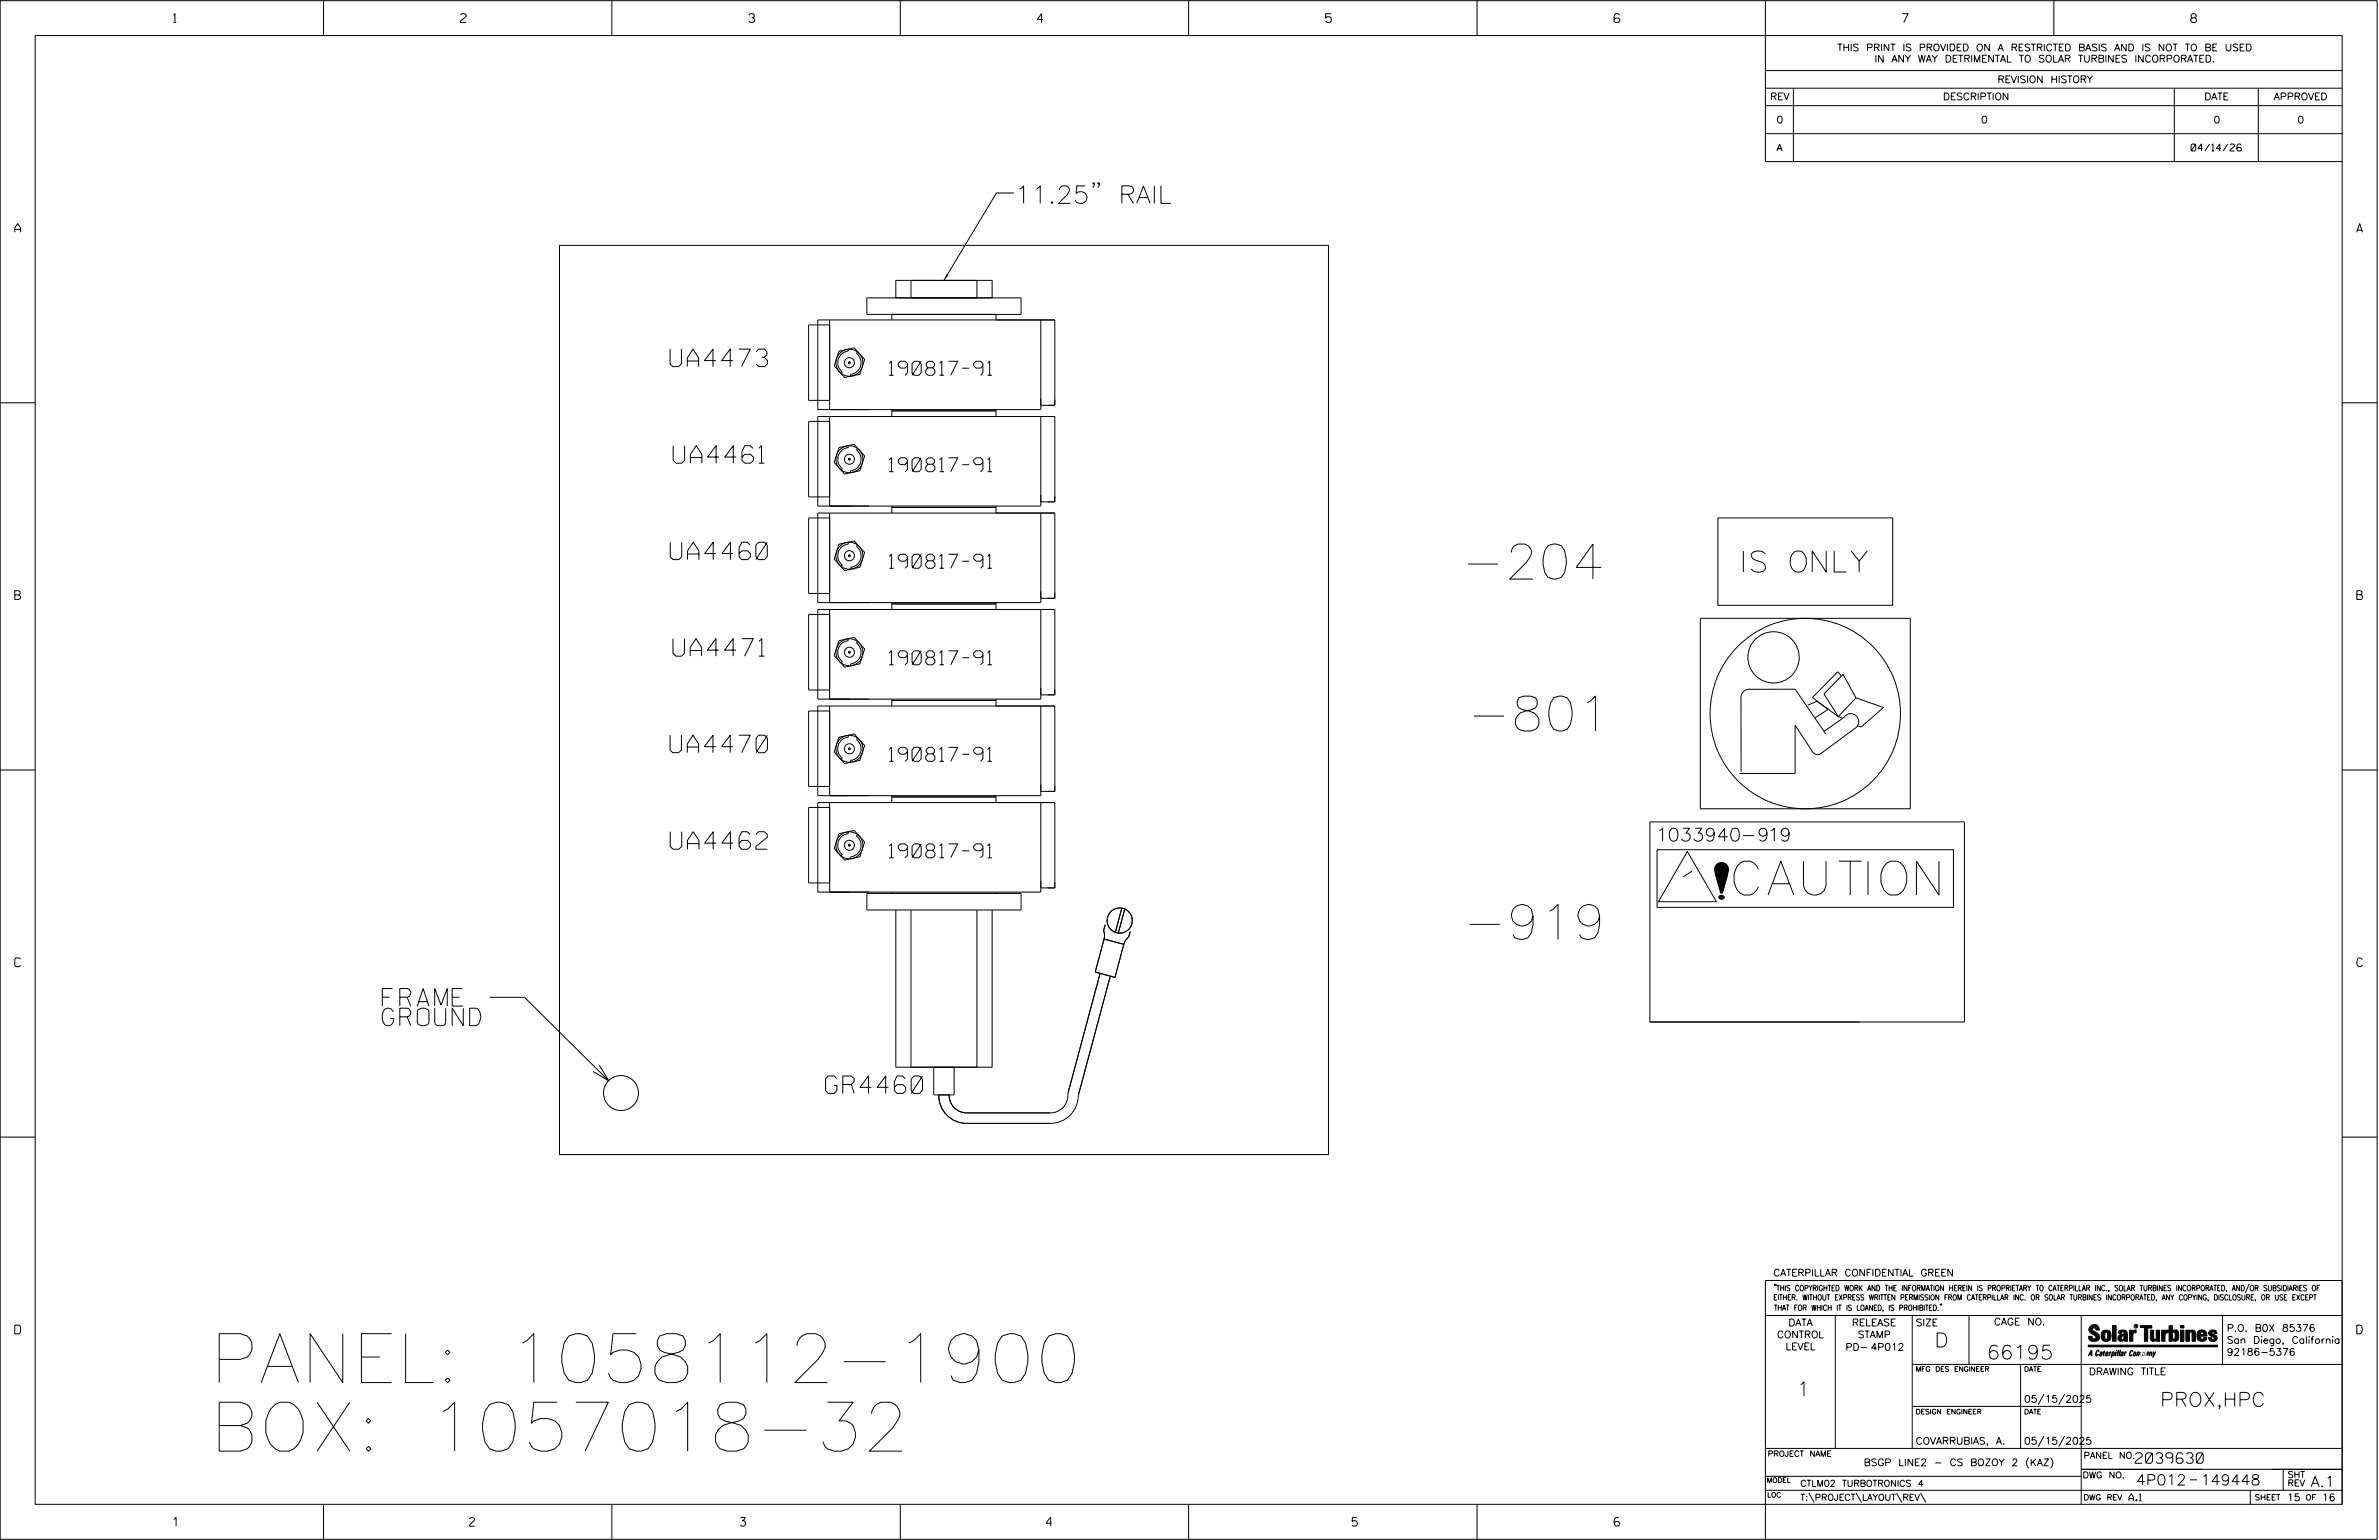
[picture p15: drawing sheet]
<svg xmlns="http://www.w3.org/2000/svg" width="864mm" height="559mm" viewBox="0 0 864 559" stroke-linecap="round" stroke-linejoin="round" font-family="sans-serif">
<defs><g id="words">
<g font-size="17.8">
<text x="76.2" y="501.7">PANEL: 1058112-1900</text>
<text x="76.2" y="526.6">BOX: 1057018-32</text>
</g>
<g font-size="12.7">
<text x="530.5" y="210.1">-204</text>
<text x="532.6" y="265.3">-801</text>
<text x="531.1" y="340.9">-919</text>
</g>
<text font-size="12.3" x="629.5" y="324.8">CAUTION</text>
<text font-size="7.6" x="632.9" y="207.6">IS ONLY</text>
<g font-size="6.3">
<text x="368.3" y="73.8">11.25&quot; RAIL</text>
<text x="243.2" y="133">UA4473</text>
<text x="244.4" y="168.1">UA4461</text>
<text x="243.3" y="203.1">UA4460</text>
<text x="244.3" y="238.1">UA4471</text>
<text x="243.2" y="273.1">UA4470</text>
<text x="243.3" y="308.1">UA4462</text>
<text x="138.8" y="365">FRAME</text>
<text x="138.8" y="372.2">GROUND</text>
<text x="299.7" y="396.8">GR4460</text>
</g>
<g font-size="5.1">
<text x="322.8" y="136.2">190817-91</text>
<text x="322.8" y="171.2">190817-91</text>
<text x="322.8" y="206.2">190817-91</text>
<text x="322.8" y="241.2">190817-91</text>
<text x="322.8" y="276.2">190817-91</text>
<text x="322.8" y="311.3">190817-91</text>
<text x="702.3" y="488.8">D</text>
<text x="721.2" y="493.2">66195</text>
<text x="652.2" y="506.5">1</text>
<text x="784.1" y="510.3">PROX,HPC</text>
</g>
<text font-size="4.7" x="602.4" y="305.2">1033940-919</text>
<g font-size="3.8">
<text x="775.1" y="531">2039630</text>
<text x="775.4" y="538.9">4P012</text>
<text x="798.8" y="538.9">149448</text>
<text x="838.8" y="539.5">A.1</text>
</g>
<g font-size="3.2">
<text x="63" y="8.2">1</text>
<text x="167.2" y="8.2">2</text>
<text x="271.8" y="8.2">3</text>
<text x="376.5" y="8.2">4</text>
<text x="481.2" y="8.2">5</text>
<text x="690.6" y="8.2">7</text>
<text x="795.3" y="8.2">8</text>
<text x="5.4" y="84.3">A</text>
<text x="855.5" y="84.3">A</text>
<text x="5.4" y="217.5">B</text>
<text x="855.6" y="217.5">B</text>
<text x="5.4" y="350.8">C</text>
<text x="855.6" y="350.8">C</text>
<text x="5.4" y="484">D</text>
<text x="855.6" y="484">D</text>
<text x="62.8" y="553.8">1</text>
<text x="170.4" y="553.8">2</text>
<text x="268.8" y="553.8">3</text>
<text x="379.8" y="553.8">4</text>
<text x="490.8" y="553.8">5</text>
<text x="585.9" y="553.8">6</text>
</g>
<g font-size="2.5">
<text x="666.9" y="18.5">THIS PRINT IS PROVIDED ON A RESTRICTED BASIS AND IS NOT TO BE USED</text>
<text x="680.5" y="22.6">IN ANY WAY DETRIMENTAL TO SOLAR TURBINES INCORPORATED.</text>
<text x="725.1" y="30">REVISION HISTORY</text>
<text x="642.6" y="36.3">REV</text>
<text x="705.3" y="36.3">DESCRIPTION</text>
<text x="800.2" y="36.3">DATE</text>
<text x="825.4" y="36.3">APPROVED</text>
<text x="644.9" y="44.7">0</text>
<text x="719.1" y="44.7">0</text>
<text x="803.5" y="44.7">0</text>
<text x="834" y="44.7">0</text>
<text x="644.9" y="54.8">A</text>
<text x="795.4" y="54.8">04/14/26</text>
<text x="643.8" y="463">CATERPILLAR CONFIDENTIAL GREEN</text>
<text x="645.1" y="485.5">CONTROL</text>
<text x="649.2" y="481.1">DATA</text>
<text x="672.3" y="481.1">RELEASE</text>
<text x="674.4" y="485.5">STAMP</text>
<text x="695.4" y="481.1">SIZE</text>
<text x="723.8" y="480.8">CAGE NO.</text>
<text x="808.4" y="483.1">P.O. B0X 85376</text>
<text x="648.2" y="489.8">LEVEL</text>
<text x="669.9" y="490">PD- 4P012</text>
<text x="808.4" y="487.5">San Diego, California</text>
<text x="808.4" y="491.8">92186-5376</text>
<text x="758.3" y="498.9">DRAWING TITLE</text>
<text x="734.8" y="508.9">05/15/2025</text>
<text x="695.4" y="524.1">COVARRUBIAS, A.</text>
<text x="734.8" y="524.1">05/15/2025</text>
<text x="676.6" y="531.9">BSGP LINE2 - CS BOZOY 2 (KAZ)</text>
<text x="772.8" y="544.6">A.1</text>
<text x="830.2" y="544.6">15</text>
<text x="842.9" y="544.6">16</text>
</g>
<g font-size="2.3">
<text x="756.4" y="529.2">PANEL NO.</text>
<text x="653.5" y="539.4">CTLM02 TURBOTRONICS 4</text>
<text x="756" y="536.3">DWG NO.</text>
<text x="830.4" y="539.3">REV</text>
<text x="830.4" y="536.2">SHT</text>
<text x="653.5" y="544.5">T:\PROJECT\LAYOUT\REV\</text>
</g>
<g font-size="2">
<text x="643.8" y="468.4">&quot;THIS COPYRIGHTED WORK AND THE INFORMATION HEREIN IS PROPRIETARY TO CATERPILLAR INC., SOLAR TURBINES INCORPORATED, AND/OR SUBSIDIARIES OF</text>
<text x="643.8" y="471.8">EITHER. WITHOUT EXPRESS WRITTEN PERMISSION FROM CATERPILLAR INC. OR SOLAR TURBINES INCORPORATED, ANY COPYING, DISCLOSURE, OR USE EXCEPT</text>
<text x="644" y="475.6">THAT FOR WHICH IT IS LOANED, IS PROHIBITED.&quot;</text>
<text x="641.7" y="528.5">PROJECT NAME</text>
<text x="756.3" y="544.3">DWG REV</text>
<text x="818.5" y="544.3">SHEET</text>
<text x="836.9" y="544.3">OF</text>
</g>
<g font-size="1.8">
<text x="695.4" y="497.6">MFG DES ENGINEER</text>
<text x="734.8" y="497.6">DATE</text>
<text x="695.4" y="513.1">DESIGN ENGINEER</text>
<text x="734.8" y="513.1">DATE</text>
<text x="641.3" y="538">MODEL</text>
<text x="641.5" y="543.3">LOC</text>
</g>
<text font-size=".9" x="775.1" y="481.7">R</text>
</g></defs>
<g fill="none" stroke="#000" stroke-width=".36">
<path d="M.1 .2h862.8v558.4h-862.8zM12.8 12.9h837.4v533h-837.4zM117.4 .2v12.7M222.1 .2v12.7M326.8 .2v12.7M431.5 .2v12.7M536.2 .2v12.7M587.9 5.5l-.5-.5h-1l-.5 1v1.7l.5 .4h1l.6-.4v-.6l-.6-.5h-1l-.5 .5M640.9 .2v58.4h209.3M745.6 .2v12.7M640.9 25.6h209.3M640.9 32h209.3"/>
<path d="M640.9 38.3h209.3M651 32v26.6M789.3 32v26.6M819.8 32v26.6M640.9 48.5h209.3M368.1 70h-6.4l-19 31.7M397.3 66.5l-.3 .4-.3-.4 .3-.2 .3 .2v.6l-.6 1M399.1 66.5l-.3 .4-.3-.4 .3-.2 .3 .2v.6l-.6 1M203.1 89h279.1v330h-279.1zM301.2 117.9h-7.7v27.4h7.7M301.2 116.1v32.5M314.7 108.1h56v6h-56z"/>
<path d="M323.7 114.1v2M325.2 101.7h35v6.4h-35zM330.7 101.7h23.9v6.4h-23.9zM361.6 114.1v2M377.8 116.1v32.5h-80.9v-32.5h86v31h-5.1M304.6 127.4l5.5-1.2 3.8 4.2-1.8 5.4-5.5 1.2-3.8-4.2zM307.9 126.7v.7a4.3 4.3 0 0 0-3.6 3.1 4.3 4.3 0 0 0 1.5 4.5l-.4 .5M311.3 127.7l-.4 .5a4.2 4.2 0 0 1 1.5 4.6 4.2 4.2 0 0 1-3.6 3v.7M.1 146.2h12.7M301.2 152.9h-7.7v27.4h7.7M301.2 151.1v32.5M323.7 148.6v2.5"/>
<path d="M323.7 149.1h37.9M361.6 148.6v2.5M377.8 151.1v32.5h-80.9v-32.5h86v31h-5.1M850.2 146.2h12.7M304.6 162.4l5.5-1.1 3.8 4.2-1.8 5.3-5.5 1.2-3.8-4.2zM307.9 161.7v.7a4.2 4.2 0 0 0-3.6 3.1 4.2 4.2 0 0 0 1.5 4.5l-.4 .5M311.3 162.7l-.4 .6a4.2 4.2 0 0 1 1.5 4.5 4.2 4.2 0 0 1-3.6 3.1v.6M301.2 187.9h-7.7v27.4h7.7M301.2 186.2v32.5M304.6 197.4l5.5-1.1 3.8 4.2-1.8 5.3-5.5 1.2-3.8-4.2zM307.9 196.8v.6a4.2 4.2 0 0 0-3.6 3.1 4.2 4.2 0 0 0 1.5 4.5l-.4 .6M311.3 197.7l-.4 .6a4.3 4.3 0 0 1 1.5 4.5 4.3 4.3 0 0 1-3.6 3.1v.7"/>
<path d="M323.7 183.6v2.6M323.7 184.1h37.9M361.6 183.6v2.6M377.8 186.2v32.5h-80.9v-32.5h86v30.9h-5.1M623.6 187.9h63.5v31.7h-63.5zM323.7 218.7v2.5M323.7 219.1h37.9M361.6 218.7v2.5M301.2 223h-7.7v27.4h7.7M301.2 221.2v32.5M304.6 232.5l5.5-1.2 3.8 4.2-1.8 5.4-5.5 1.2-3.8-4.2zM307.9 231.8v.6a4.3 4.3 0 0 0-3.6 3.1 4.3 4.3 0 0 0 1.5 4.6l-.4 .5"/>
<path d="M311.3 232.8l-.4 .5a4.3 4.3 0 0 1 1.5 4.5 4.3 4.3 0 0 1-3.6 3.1v.6M377.8 221.2v32.5h-80.9v-32.5h86v30.9h-5.1M617.2 224.4h76.3v69.1h-76.3zM301.2 258h-7.7v27.4h7.7M301.2 256.2v32.5M323.7 253.7v2.5M323.7 254.2h37.9M361.6 253.7v2.5M377.8 256.2v32.5h-80.9v-32.5h86v31h-5.1M632 253.5v26.6M635 250.1h16.7l11.1 16.3M635.1 250.1a2.99 2.99 0 0 0-3.1 3.6"/>
<path d="M656.1 255.9l3.5-1.4 4 2.9-4.6 3M668.5 245.3l-1.4-1.5-9.2 9.3 9.4 6.9M673.7 253.2l-6.4 6.8M673.7 253.2l10 3.5-8.1 7.1-1.3-.5M673.7 253.2l-4.7-8.5-6.9 7.1 5.2 8.2M.1 279.4h12.7M304.6 267.5l5.5-1.2 3.8 4.2-1.8 5.4-5.5 1.2-3.8-4.2zM307.9 266.8v.7a4.3 4.3 0 0 0-3.6 3.1 4.3 4.3 0 0 0 1.5 4.5l-.4 .5M311.3 267.8l-.4 .5a4.2 4.2 0 0 1 1.5 4.5 4.2 4.2 0 0 1-3.6 3.1v.7M657.7 272.3a2.21 2.21 0 0 0 3.7 .9M657.7 272.4l-6-9.2v17.5h-20.3M667.3 260l1.7 .7"/>
<path d="M669.4 260.3a2.88 2.88 0 0 1 4.4-.6 2.88 2.88 0 0 1-.2 4.4M669.5 260.2l-7.4 5.2M673.6 264.1l-12.7 9.4M850.2 279.4h12.7M301.2 293h-7.7v27.4h7.7M301.2 291.2v32.5M323.7 288.7v2.5M323.7 289.2h37.9M361.6 288.7v2.5M377.8 291.2v32.5h-80.9v-32.5h86v31h-5.1M598.9 298.2h114.2v72.6h-114.2zM304.6 302.5l5.5-1.2 3.8 4.2-1.8 5.4-5.5 1.2-3.8-4.2z"/>
<path d="M307.9 301.8v.7a4.2 4.2 0 0 0-3.6 3.1 4.2 4.2 0 0 0 1.5 4.5l-.4 .5M311.3 302.8l-.4 .6a4.2 4.2 0 0 1 1.5 4.5 4.2 4.2 0 0 1-3.6 3v.7M601.5 308.3h107.6v20.9h-107.6zM612.5 309l10.6 18.2h-21.1zM614.3 316.1l-3.4 2.1M627.3 316.9l-2 7.2h-.7l-2-7.2M314.7 324.2h56v6h-56zM323.7 323.7v.5M354.6 330.2v57h-23.9v-57M360.2 330.2v57h-35v-57M361.6 323.7v.5M401.2 335.6l-.6 2.1 .4 1.8-.4 1.7"/>
<path d="M407.2 329.6l-2.3 8.7M408.3 329.8l-2.4 8.8M410.3 338l-.6 2-1.2 1.4-.7 1.7M624 325.5l.3 .3M624 325.4l.2 .1M624 325.3a.97 .97 0 0 1 1.1-.4 .97 .97 0 0 1 .7 .9 .97 .97 0 0 1-1.1 .5 .97 .97 0 0 1-.7-1zM624.1 325.9l.1 .1M624.2 325.3l.3 .3M624.2 325.2l.2 .1M624.3 325.7l.3 .3M624.4 326l.2 .2M624.6 325.4l.2 .3"/>
<path d="M624.6 325h.1M624.7 325.8l.2 .3M624.7 325.4l-.3-.3-.4 .3M624.8 326.1l.1 .1M624.8 325.2l.3 .3M624.9 325.5l.3 .3M624.9 325.2l-.2-.3-.7 .8M624.9 324.9l-.9 .9M625 325.9l.3 .3M625 325l.3 .3M625.1 325.3l.3 .3M625.1 326.2h.1"/>
<path d="M625.2 324.9l-1.1 1.1M625.2 325.7l.3 .3M625.3 325l-1 1.1M625.3 326l.2 .1M625.3 325.1l.3 .3M625.4 325.4l.3 .3M625.5 325l-1.1 1.1M625.5 325.8l.2 .2M625.7 325.2l.2 .2M625.7 325.1l-1.1 1.1M625.8 325.2l-1 1M625.8 325.8l-.2 .3"/>
<path d="M625.9 325.4l-.9 .8M625.9 325.5l-.7 .7M399.3 353.2l-11.6 43.3a6.6 6.6 0 0 1-6.4 7.3h-30.4a6.3 6.3 0 0 1-6.3-6.5M400.8 340.7l7.2 2-3.3 11.9-7.1-1.9zM403 354.2l-11.6 43.3a10.2 10.2 0 0 1-10.1 10.1h-30.4a10.1 10.1 0 0 1-10.1-10.3M177.7 361.9h12.7l30.5 30.2M217.6 386.5l3.3 5.6-5.6-3.3M338.9 387.2h7.5v10.1h-7.5zM.1 412.6h12.7M850.2 412.6h12.7M640.9 477.3h209.3M644.2 466.1l-.1 .4"/>
<path d="M644.7 466.1l-.2 .4M666.2 477.3v48.3M694.2 477.3v48.3M704.4 473.3l-.1 .4M704.8 473.3l-.1 .4M714.8 477.3v17.8M755.5 477.3v68.6M806.8 477.3v17.8M816.5 466l-1.4 3.1M850.2 464.6h-209.3v94M850.2 464.8v81.1M694.2 495.1h156"/>
<path d="M733.5 495.1v30.5M758.6 481.4a2.02 2.02 0 0 1 3.1-.1l.5 1.3h-1.3l-.2-.6-.4-.2-.6 .1-.1 .4 .4 .7a2.46 2.46 0 0 1 2.2 2.9 2.83 2.83 0 0 1-3.8 .3l-.3-1.3h1.3l.2 .7 .6 .3 .5-.2 .2-.5-.4-.6-1.9-1.2-.4-.9zM759.2 491.3h-.7l.7-1.2v1.9h.2l-.1-2.1-1.3 2.1 .5-.5h.7M761.3 490l.3-.2 .4 .3-.1 .3-.3-.4-.4 .3-.3 1.6h.4l.4-.5-.3 .6-.4 .1-.3-.4zM762.6 490.6l.5-.1-.1 1.4h-.9a.74 .74 0 0 1 .9-.8l-.3 .7-.5 .1 .2-.5 .6-.2v-.5l-.7 .2zM763 483.2a2.17 2.17 0 0 1 3.1 0l.3 1.4-.3 1.5a2.17 2.17 0 0 1-3.1 0l-.3-1.5zM763.6 490.5l.4-.4 .2 .6h-.3l-.3 .9 .2 .4-.3-.1zM764.1 483.7l.5-.4 .4 .3v2.2l-.4 .2-.5-.2zM764.6 491.1l.6 .2v-.7l-.4-.1-.4 .6-.1 .8h.6M764.6 491.1l-.1 .8h.4M764.6 482.6v.8M764.8 490.7l.4 .1v.3h-.6z"/>
<path d="M765 491.5l-.1 .4zM766 490.5l-.5 1.5zM766 490.8l.4-.3-.4 .4M766.9 481h1.3v5.7h-1.3zM767 490.8l.5 .1-.3 .8-.4 .2zM767.3 490.5h-.5l-.5 2M767.3 490.5a.8 .8 0 0 1 .2 1 .8 .8 0 0 1-.9 .4l-.1 .6M767.3 490.5l-.1 .2M768.1 490.5l-.4 1.5zM768.2 489.9h.3l-.1 .2h-.2zM769 489.9l-.5 2.1zM769.7 489.9l-.6 2.1z"/>
<path d="M770.1 491.4l.5-.3-.5 .8zM770.4 491.9h.1M770.6 491.1l.1-.4-.7 .2 .1-.3 .6-.1 .2 .3-.5 1.1M770.6 491.1a.74 .74 0 0 0-.8 .8h.6M771 484.8h-.7l-.3 .6 .4 .7 .5-.3 .1-2.4h-.8l-.1 .4h-1.2a1.71 1.71 0 0 1 1.8-1.3 1.71 1.71 0 0 1 1.6 1.4v2.8h-1.1l-.1-.6M771 484.2l-1.5 .1a1.41 1.41 0 0 0 0 2.4l.5 .1 1.1-.7M771.2 486.1h-.1M771.4 490.5l.1 .3 .4-.3-.9 1.5zM771.5 490.8h.1M773 482.7h1.2v.5l.5-.5 .7-.1v1h-.6l-.5 .4-.1 2.7h-1.2zM773.3 490.3l.6-.4 .4 .2-.1 .4-.3-.4a1.28 1.28 0 0 0-.5 1.8l.6-.4-.1 .4-.8 .1zM774.7 490.8l.5-.3a.88 .88 0 0 1 .2 .9 .88 .88 0 0 1-.7 .7l-.2-.2z"/>
<path d="M774.8 490.9h.5l-.3 1h-.3l-.2-.2zM775.2 490.5l-.1 .2M776.8 481h4.3v.9h-1.5v4.8h-1.3M776.8 490.6l-.8 .2v-.3l-.4 1.5 .8-1.3v1.3l.3-1.2M779.3 491.1h.4M779.6 490.5h.3l-.3 1.4M779.6 490.7h.2l-.1 .4M779.7 491.1l-.1 .4M779.7 491.1l-.4 .2M780.1 492l.4-1.5 .1 .3 .3-.3 .3 .2-.3 1.3v-1.3l-.7 1.3M780.6 482.7h1.2v2.7l.1 .4 .4 .3 .4-.7v-2.7h1.2l.1 4h-1.3v-.5l-1.1 .6-.7-.3-.3-.7zM781.6 492.5l1-2-.8 1.3-.2-1.3-.2 2"/>
<path d="M784.7 482.7h1.2v.5l.5-.5 .7-.1v1h-.5l-.6 .4-.1 2.7h-1.2zM787.4 481h1.2v2a1.4 1.4 0 0 1 2.2 .2l.1 1.4-.4 1.9-1.5 .1-.4-.5v-1l.5 .9 .5-.3v-2.1l-.5-.4-.5 .7v2.8h-1.2zM791.5 482.7h1.3v4h-1.3zM791.5 481h1.3v.9h-1.3zM793.5 482.7h1.3v.4l.7-.5 1.1 .2 .4 .6v3.3h-1.2l-.3-3.4-.7 .2v3.2h-1.3zM794.8 483.1h.1M797.7 483.2a1.92 1.92 0 0 1 2.4-.5 1.92 1.92 0 0 1 1 2.1h-2.3v.8l.6 .5 .5-.3v-.5h1.2a1.83 1.83 0 0 1-2.1 1.4 1.83 1.83 0 0 1-1.5-2.1zM798.8 484.2v.6M799.1 483.4h.6l.2 .8h-1.1zM804.6 482.9a1.84 1.84 0 0 0-2.9 .8 3.3 3.3 0 0 0 2.2 1.9l-.5 .5-.4-.3-.1-.4h-1.2l.1 .6a1.92 1.92 0 0 0 2.9 .4M804.9 483.8h-1.2l-.2-.6-.5 .1-.1 .3 .1 .3 1.8 .9M805.1 488.1h-47.1v.6h47.1"/>
<path d="M694.2 510.3h61.3M742 505.8l-2.2 3.9M749.5 505.8l-2.2 3.9M640.9 525.6h209.2M640.9 535.7h114.6M736.5 528.9a2.59 2.59 0 0 0 0 3.8M742 521.1l-2.2 3.8M744.4 528.9a2.59 2.59 0 0 1 0 3.8M749.5 521.1l-2.2 3.8M755.5 533.2h94.7M795 537h2.6M828.8 533.2v7.6"/>
<path d="M117.4 545.9v12.7M222.1 545.9v12.7M326.8 545.9v12.7M431.5 545.9v12.7M536.2 545.9v12.7M640.9 540.8h209.3M656.6 541.7l2 3.5M673.8 541.7l1.9 3.5M688.4 541.7l2 3.5M697.2 541.7l1.9 3.5M816.9 541v4.9"/>
<circle cx="308.3" cy="131.6" r="4.9"/>
<circle cx="308.3" cy="131.6" r=".35"/>
<circle cx="308.3" cy="131.6" r="1.82"/>
<circle cx="308.3" cy="166.6" r="4.9"/>
<circle cx="308.3" cy="166.6" r=".34"/>
<circle cx="308.3" cy="166.6" r="1.82"/>
<circle cx="308.3" cy="201.7" r="4.9"/>
<circle cx="308.3" cy="201.7" r=".35"/>
<circle cx="308.3" cy="201.7" r="1.83"/>
<circle cx="308.3" cy="236.7" r=".35"/>
<circle cx="308.3" cy="236.7" r="4.9"/>
<circle cx="308.3" cy="236.7" r="1.82"/>
<circle cx="643.8" cy="238.5" r="9.3"/>
<circle cx="655.3" cy="258.9" r="34.6"/>
<circle cx="308.3" cy="271.7" r="4.9"/>
<circle cx="308.3" cy="271.7" r=".35"/>
<circle cx="308.3" cy="271.7" r="1.82"/>
<circle cx="308.3" cy="306.7" r="4.9"/>
<circle cx="308.3" cy="306.7" r=".34"/>
<circle cx="308.3" cy="306.7" r="1.82"/>
<circle cx="406.5" cy="334" r="4.6"/>
<circle cx="225.4" cy="396.6" r="6.4"/>
<circle cx="775.4" cy="481.2" r=".69"/>
</g>
<g fill="#000">
<path d="M343.6 99.3l.7 .5-1.6 1.9zM768.1 490.5l-.4 1.5zM768.2 489.9h.3l-.1 .2h-.2zM769 489.9l-.5 2.1zM769.7 489.9l-.6 2.1zM791.5 481h1.3v.9h-1.3zM791.5 482.7h1.3v4h-1.3zM758 488.1h47.1v.6h-47.1z"/>
<path d="M622.9 313.7a2.74 2.74 0 0 1 3.6-.4 2.74 2.74 0 0 1 .8 3.6l-2 7.2h-.7l-2-7.2a2.67 2.67 0 0 1 .3-3.2z" fill-rule="evenodd"/>
<path d="M624 325.3a.97 .97 0 0 1 1.1-.4 .97 .97 0 0 1 .7 .9 .97 .97 0 0 1-1.1 .5 .97 .97 0 0 1-.7-1z" fill-rule="evenodd"/>
<path d="M759.2 489.9l-1.2 2.1 .5-.5h.7v.5h.2zM759.2 490.1v1.2h-.7z" fill-rule="evenodd"/>
<path d="M758.6 481.4a2.02 2.02 0 0 1 3.1-.1l.5 1.3h-1.3l-.2-.6-.4-.2-.6 .1-.1 .4 .4 .7a2.46 2.46 0 0 1 2.2 2.9 2.83 2.83 0 0 1-3.8 .3l-.3-1.3h1.3l.2 .7 .6 .3 .5-.2 .2-.5-.4-.6-1.9-1.2-.4-.9z" fill-rule="evenodd"/>
<path d="M761.3 490l.3-.2 .4 .3-.1 .3-.3-.4-.4 .3-.3 1.6h.4l.4-.5-.3 .6-.4 .1-.3-.4z" fill-rule="evenodd"/>
<path d="M762.6 490.6l.5-.1-.1 1.4h-.9a.74 .74 0 0 1 .9-.8l-.6 .3-.2 .5 .5-.1 .3-.6v-.5l-.7 .2z" fill-rule="evenodd"/>
<path d="M763.6 490.5l.4-.4 .2 .6h-.3l-.3 .9 .2 .4-.3-.1z" fill-rule="evenodd"/>
<path d="M764.8 490.5l.5 .3-.1 .5h-.6l.6-.2v-.3l-.4-.1-.3 1.2h.4l.3-.4-.6 .6-.3-.2v-.4z" fill-rule="evenodd"/>
<path d="M763 483.2a2.17 2.17 0 0 1 3.1 0l.3 1.4-.3 1.5a2.17 2.17 0 0 1-3.1 0l-.3-1.5zM764.1 483.7v2.1l.5 .2 .4-.2v-2.2l-.4-.3z" fill-rule="evenodd"/>
<path d="M766 490.5v.3l.4-.1-.4 .2-.5 1.1z" fill-rule="evenodd"/>
<path d="M766.8 490.5l-.5 2 .3-.6a.71 .71 0 0 0 .9-.5 .71 .71 0 0 0-.4-.9zM767 490.8l.5 .1-.3 .8-.4 .2z" fill-rule="evenodd"/>
<path d="M766.9 481h1.3v5.7h-1.3z" fill-rule="evenodd"/>
<path d="M770.1 490.6l.6-.1 .2 .3-.4 1.2-.5 .1-.2-.5 .3-.5h.5l-.7 .5v.3l.4-.1 .4-.9-.5-.2-.2 .2z" fill-rule="evenodd"/>
<path d="M769.4 482.8l-.5 1h1.2l.1-.4h.8v.8l-1.5 .1a1.41 1.41 0 0 0 0 2.4l.5 .1 1.1-.7 .1 .6h1.1v-2.8a1.79 1.79 0 0 0-2.4-1.2zM770.3 484.8h.7l-.1 1-.5 .3-.4-.7z" fill-rule="evenodd"/>
<path d="M771.4 490.5l.1 .3 .4-.3-.9 1.5z" fill-rule="evenodd"/>
<path d="M773 482.7h1.2v.5l.5-.5 .7-.1v1h-.6l-.5 .4-.1 2.7h-1.2z" fill-rule="evenodd"/>
<path d="M773.3 490.3l.6-.4 .4 .2-.1 .4-.3-.4a1.28 1.28 0 0 0-.5 1.8l.6-.4-.3 .5h-.6z" fill-rule="evenodd"/>
<path d="M774.7 490.8l-.2 1.1h.7a.96 .96 0 0 0 0-1.4zM774.8 490.9h.5l-.1 .6-.5 .4-.2-.2z" fill-rule="evenodd"/>
<path d="M776 490.5v.3l.4-.3 .2 .3 .7-.2-.3 1.4v-1.3l-.6 1.3v-1.3l-.8 1.3z" fill-rule="evenodd"/>
<path d="M776.8 481h4.3v.9h-1.5v4.8h-1.3v-4.8h-1.5z" fill-rule="evenodd"/>
<path d="M777.9 490.5l-.5 2 .3-.6a.71 .71 0 0 0 .9-.5 .71 .71 0 0 0-.4-.9zM778.1 490.8l.3-.1 .1 .4-.5 .8-.2-.5z" fill-rule="evenodd"/>
<path d="M779.3 490.6l.6-.1-.3 1.5-.7-.1a.67 .67 0 0 1 .8-.8l-.6 .3-.1 .5 .4-.1 .4-.9-.4-.2-.3 .2z" fill-rule="evenodd"/>
<path d="M780.5 490.5l.1 .3 .3-.3 .3 .2-.3 1.3v-1.3l-.8 1.3z" fill-rule="evenodd"/>
<path d="M780.6 482.7h1.2v2.7l.1 .4 .4 .3 .4-.7v-2.7h1.2l.1 4h-1.3v-.5l-1.1 .6-.7-.3-.3-.7z" fill-rule="evenodd"/>
<path d="M781.6 490.5l.2 1.3 .8-1.3-1.2 2z" fill-rule="evenodd"/>
<path d="M784.7 482.7h1.2v.5l.5-.5 .7-.1v1h-.5l-.6 .4-.1 2.7h-1.2z" fill-rule="evenodd"/>
<path d="M787.4 481h1.2v2a1.4 1.4 0 0 1 2.2 .2l.1 1.4-.4 1.9-1.5 .1-.4-.5v-1l.5 .9 .5-.3v-2.1l-.5-.4-.5 .7v2.8h-1.2z" fill-rule="evenodd"/>
<path d="M793.5 482.7h1.3v.4a1.29 1.29 0 0 1 2.2 .3v3.3h-1.2l-.3-3.4-.7 .2v3.2h-1.3z" fill-rule="evenodd"/>
<path d="M797.7 483.2a1.92 1.92 0 0 1 2.4-.5 1.92 1.92 0 0 1 1 2.1h-2.3v.8l.6 .5 .5-.3v-.5h1.2a1.83 1.83 0 0 1-2.1 1.4 1.83 1.83 0 0 1-1.5-2.1zM799.1 483.4l-.3 .8h1.1l-.2-.8z" fill-rule="evenodd"/>
<path d="M801.9 483.2a1.94 1.94 0 0 1 3 .1v.5h-1.2l-.2-.6-.5 .1-.1 .3 .1 .3 1.8 .9a1.2 1.2 0 0 1 .1 1.3 1.2 1.2 0 0 1-1.2 .7l-1.6-.4-.4-1h1.2l.1 .4 .4 .3 .5-.5a3.3 3.3 0 0 1-2.2-1.9z" fill-rule="evenodd"/>
<circle cx="308.3" cy="131.6" r=".35"/>
<circle cx="308.3" cy="166.6" r=".34"/>
<circle cx="308.3" cy="201.7" r=".35"/>
<circle cx="308.3" cy="236.7" r=".35"/>
<circle cx="308.3" cy="271.7" r=".35"/>
<circle cx="308.3" cy="306.7" r=".34"/>
<circle cx="761.4" cy="492" r=".07"/>
<circle cx="762.2" cy="485.1" r=".07"/>
<circle cx="769.3" cy="492" r=".07"/>
<circle cx="773.1" cy="486.7" r=".07"/>
<circle cx="791.5" cy="486.7" r=".07"/>
<circle cx="791.5" cy="481" r=".07"/>
<circle cx="794.8" cy="486.7" r=".07"/>
</g>
<use href="#words"/>
</svg>
